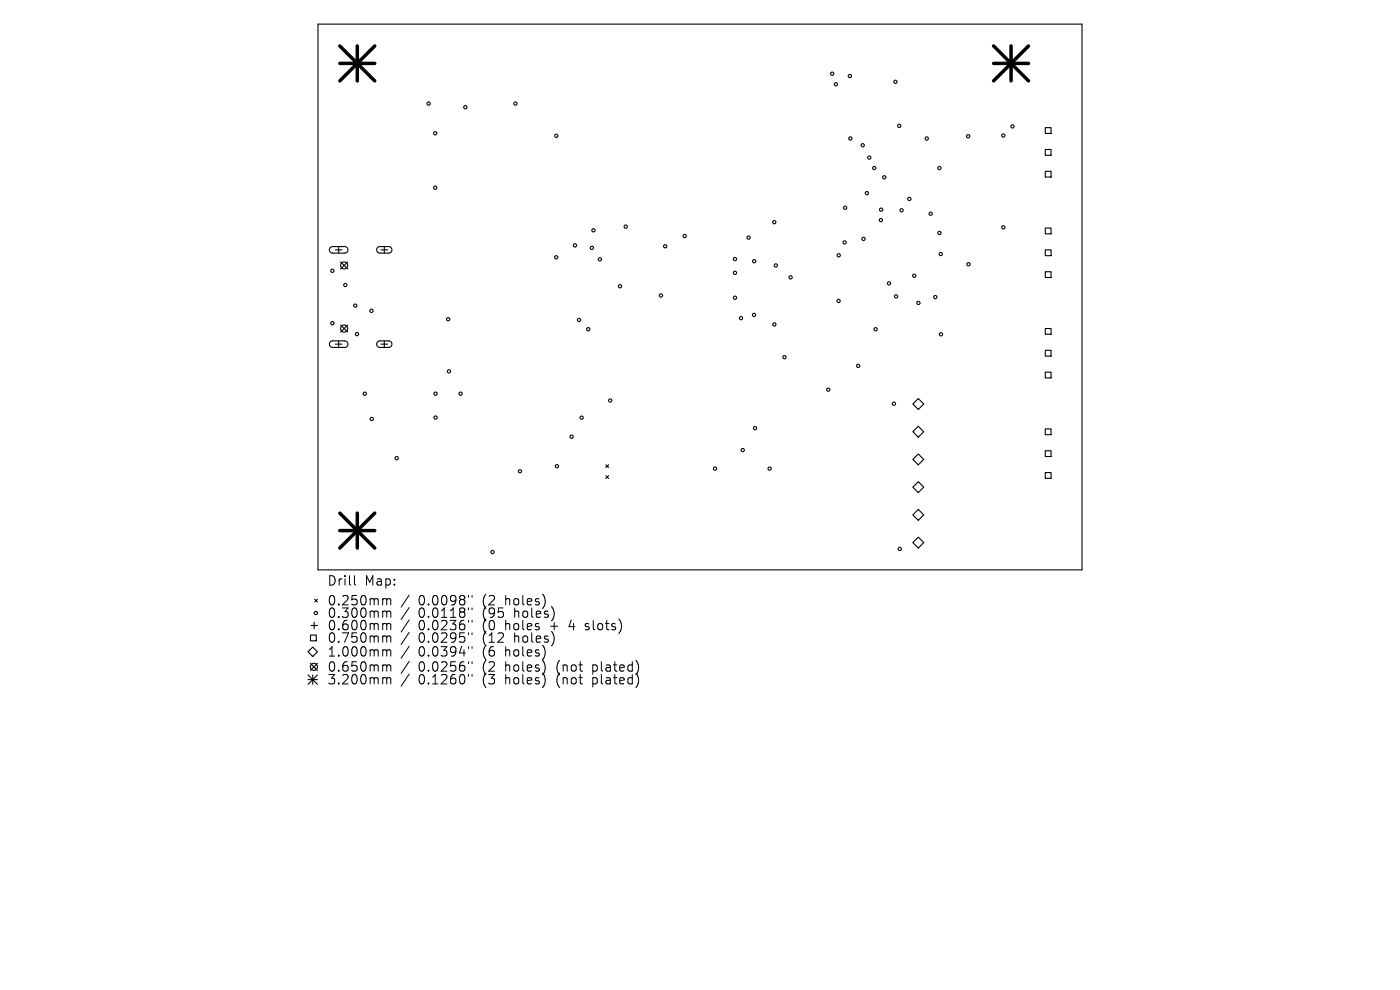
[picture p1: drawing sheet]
<svg xmlns="http://www.w3.org/2000/svg" width="297mm" height="210mm" viewBox="0 0 297 210" stroke-linecap="round" stroke-linejoin="round" font-family="sans-serif">
<defs><g id="words">
<g font-size="2.8">
<text x="69.3" y="124.5">Drill</text>
<text x="77.4" y="124.5">Map:</text>
<text x="69.3" y="128.7">0.250mm</text>
<text x="69.3" y="131.3">0.300mm</text>
<text x="88.8" y="128.7">0.0098&quot;</text>
<text x="88.8" y="131.3">0.0118&quot;</text>
<text x="102.5" y="128.7">(2</text>
<text x="102.5" y="131.3">(95</text>
<text x="107.5" y="128.7">holes)</text>
<text x="109.4" y="131.3">holes)</text>
<text x="69.3" y="134">0.600mm</text>
<text x="69.3" y="136.6">0.750mm</text>
<text x="88.8" y="134">0.0236&quot;</text>
<text x="88.8" y="136.6">0.0295&quot;</text>
<text x="102.5" y="134">(0</text>
<text x="102.5" y="136.6">(12</text>
<text x="107.5" y="134">holes</text>
<text x="109.4" y="136.6">holes)</text>
<text x="117.2" y="134">+</text>
<text x="121.4" y="134">4</text>
<text x="125" y="134">slots)</text>
<text x="69.3" y="139.6">1.000mm</text>
<text x="69.3" y="142.8">0.650mm</text>
<text x="88.8" y="139.6">0.0394&quot;</text>
<text x="88.8" y="142.8">0.0256&quot;</text>
<text x="102.5" y="139.6">(6</text>
<text x="102.5" y="142.8">(2</text>
<text x="107.5" y="139.6">holes)</text>
<text x="107.5" y="142.8">holes)</text>
<text x="118.5" y="142.8">(not</text>
<text x="126.4" y="142.8">plated)</text>
<text x="69.3" y="145.5">3.200mm</text>
<text x="88.8" y="145.5">0.1260&quot;</text>
<text x="102.5" y="145.5">(3</text>
<text x="107.5" y="145.5">holes)</text>
<text x="118.5" y="145.5">(not</text>
<text x="126.4" y="145.5">plated)</text>
</g>
</g></defs>
<g fill="none" stroke="#000" stroke-width=".23">
<path d="M67.5 5.1h162v115.8h-162zM221.8 27.1h1.2v1.2h-1.2zM221.8 31.7h1.2v1.2h-1.2zM221.8 36.3h1.2v1.3h-1.2zM70.1 52.5l.4-.2h2.6a.69 .69 0 0 1 .7 .7 .69 .69 0 0 1-.7 .7h-2.5a.69 .69 0 0 1-.7-.4 .69 .69 0 0 1 .2-.8zM71.2 53h1.3M71.8 52.3v1.4M72.3 55.6l1.5 1.5M73.8 55.6l-1.5 1.5M80.1 52.5l.4-.2h2a.69 .69 0 0 1 .6 .7 .69 .69 0 0 1-.6 .7h-1.9a.69 .69 0 0 1-.6-.4 .69 .69 0 0 1 .1-.8zM80.8 53h1.4M81.5 52.3v1.4"/>
<path d="M221.8 48.4h1.2v1.2h-1.2zM221.8 53h1.2v1.2h-1.2zM221.8 57.6h1.2v1.3h-1.2zM70.1 72.5l.4-.2h2.6a.69 .69 0 0 1 .7 .7 .69 .69 0 0 1-.7 .7h-2.5a.69 .69 0 0 1-.7-.4 .69 .69 0 0 1 .2-.8zM71.2 73h1.3M71.8 72.3v1.4M72.3 68.9l1.5 1.5M73.8 68.9l-1.5 1.5M80.1 72.5l.4-.2h2a.69 .69 0 0 1 .6 .7 .69 .69 0 0 1-.6 .7h-1.9a.69 .69 0 0 1-.6-.4 .69 .69 0 0 1 .1-.8zM80.8 73h1.4M81.5 72.3v1.4M221.8 69.7h1.2v1.2h-1.2z"/>
<path d="M221.8 74.3h1.2v1.2h-1.2zM221.8 78.9h1.2v1.3h-1.2zM128.5 98.6l.6 .6M129.1 98.6l-.6 .6M193.7 91.6l1.1-1.2 1.2 1.2-1.2 1.1zM194.8 84.5l1.2 1.2-1.2 1.2-1.1-1.2zM194.8 96.3l1.2 1.2-1.2 1.1-1.1-1.1zM221.8 91h1.2v1.2h-1.2zM221.8 95.6h1.2v1.2h-1.2zM128.5 100.9l.6 .6M129.1 100.9l-.6 .6M193.7 103.3l1.1-1.1 1.2 1.1-1.2 1.2z"/>
<path d="M193.7 109.2l1.1-1.1 1.2 1.1-1.2 1.2zM194.8 113.9l1.2 1.2-1.2 1.2-1.1-1.2zM221.8 100.2h1.2v1.3h-1.2zM65.3 138.3l1-1 1 1-1 1zM65.9 134.7h1.2v1.2h-1.2zM66 132.7h1.3M66.6 132v1.4M66.8 127.1l.5 .6M67.3 127.1l-.5 .6M65.3 143.2l2 2M65.3 144.2h2M65.8 140.7l1.5 1.5"/>
<path d="M66.3 143.2v2M67.3 140.7l-1.5 1.5M67.3 143.2l-2 2"/>
<circle cx="176.5" cy="15.6" r=".35"/>
<circle cx="177.3" cy="17.9" r=".35"/>
<circle cx="180.3" cy="16.1" r=".35"/>
<circle cx="190" cy="17.4" r=".35"/>
<circle cx="90.9" cy="22" r=".35"/>
<circle cx="92.3" cy="28.3" r=".35"/>
<circle cx="92.3" cy="39.8" r=".35"/>
<circle cx="98.7" cy="22.8" r=".35"/>
<circle cx="109.3" cy="22" r=".35"/>
<circle cx="118" cy="28.8" r=".35"/>
<circle cx="180.4" cy="29.4" r=".35"/>
<circle cx="183" cy="30.8" r=".35"/>
<circle cx="184.4" cy="33.4" r=".35"/>
<circle cx="185.5" cy="35.7" r=".35"/>
<circle cx="187.6" cy="37.6" r=".35"/>
<circle cx="190.8" cy="26.7" r=".35"/>
<circle cx="196.6" cy="29.4" r=".35"/>
<circle cx="199.3" cy="35.7" r=".35"/>
<circle cx="205.4" cy="28.9" r=".35"/>
<circle cx="212.8" cy="28.7" r=".35"/>
<circle cx="214.8" cy="26.8" r=".35"/>
<circle cx="70.5" cy="57.4" r=".35"/>
<circle cx="73" cy="56.3" r=".75"/>
<circle cx="118" cy="54.6" r=".35"/>
<circle cx="122" cy="52.1" r=".35"/>
<circle cx="125.6" cy="52.6" r=".35"/>
<circle cx="125.9" cy="48.9" r=".35"/>
<circle cx="127.3" cy="55" r=".35"/>
<circle cx="132.7" cy="48.1" r=".35"/>
<circle cx="141.1" cy="52.2" r=".35"/>
<circle cx="145.2" cy="50.1" r=".35"/>
<circle cx="155.9" cy="57.9" r=".35"/>
<circle cx="155.9" cy="55" r=".35"/>
<circle cx="158.8" cy="50.4" r=".35"/>
<circle cx="160" cy="55.4" r=".35"/>
<circle cx="164.3" cy="47.1" r=".35"/>
<circle cx="164.6" cy="56.3" r=".35"/>
<circle cx="167.7" cy="58.8" r=".35"/>
<circle cx="177.9" cy="54.2" r=".35"/>
<circle cx="179.2" cy="51.4" r=".35"/>
<circle cx="179.3" cy="44.1" r=".35"/>
<circle cx="183.2" cy="50.7" r=".35"/>
<circle cx="183.9" cy="41" r=".35"/>
<circle cx="186.9" cy="46.7" r=".35"/>
<circle cx="186.9" cy="44.5" r=".35"/>
<circle cx="191.3" cy="44.6" r=".35"/>
<circle cx="192.9" cy="42.2" r=".35"/>
<circle cx="193.9" cy="58.5" r=".35"/>
<circle cx="197.4" cy="45.3" r=".35"/>
<circle cx="199.3" cy="49.4" r=".35"/>
<circle cx="199.6" cy="53.9" r=".35"/>
<circle cx="205.5" cy="56.1" r=".35"/>
<circle cx="212.8" cy="48.2" r=".35"/>
<circle cx="70.5" cy="68.6" r=".35"/>
<circle cx="73" cy="69.7" r=".75"/>
<circle cx="73.3" cy="60.5" r=".35"/>
<circle cx="75.4" cy="64.8" r=".35"/>
<circle cx="75.7" cy="70.9" r=".35"/>
<circle cx="78.8" cy="65.9" r=".35"/>
<circle cx="95.1" cy="67.7" r=".35"/>
<circle cx="95.2" cy="78.8" r=".35"/>
<circle cx="122.8" cy="67.9" r=".35"/>
<circle cx="124.8" cy="69.8" r=".35"/>
<circle cx="131.5" cy="60.7" r=".35"/>
<circle cx="140.2" cy="62.7" r=".35"/>
<circle cx="155.9" cy="63.2" r=".35"/>
<circle cx="157.2" cy="67.5" r=".35"/>
<circle cx="160" cy="66.8" r=".35"/>
<circle cx="164.3" cy="68.8" r=".35"/>
<circle cx="166.4" cy="75.8" r=".35"/>
<circle cx="177.9" cy="63.8" r=".35"/>
<circle cx="182.1" cy="77.6" r=".35"/>
<circle cx="185.8" cy="69.8" r=".35"/>
<circle cx="188.6" cy="60.1" r=".35"/>
<circle cx="190.1" cy="62.9" r=".35"/>
<circle cx="194.8" cy="64.3" r=".35"/>
<circle cx="198.4" cy="63" r=".35"/>
<circle cx="199.6" cy="70.9" r=".35"/>
<circle cx="77.4" cy="83.5" r=".35"/>
<circle cx="78.9" cy="88.9" r=".35"/>
<circle cx="84.2" cy="97.2" r=".35"/>
<circle cx="92.4" cy="88.6" r=".35"/>
<circle cx="92.4" cy="83.5" r=".35"/>
<circle cx="97.7" cy="83.5" r=".35"/>
<circle cx="110.3" cy="100" r=".35"/>
<circle cx="118.1" cy="98.9" r=".35"/>
<circle cx="121.3" cy="92.6" r=".35"/>
<circle cx="123.4" cy="88.6" r=".35"/>
<circle cx="129.5" cy="85" r=".35"/>
<circle cx="151.7" cy="99.4" r=".35"/>
<circle cx="157.6" cy="95.5" r=".35"/>
<circle cx="160.2" cy="90.8" r=".35"/>
<circle cx="163.3" cy="99.4" r=".35"/>
<circle cx="175.7" cy="82.7" r=".35"/>
<circle cx="189.6" cy="85.6" r=".35"/>
<circle cx="104.5" cy="117.1" r=".35"/>
<circle cx="190.9" cy="116.4" r=".35"/>
<circle cx="67" cy="130" r=".35"/>
<circle cx="66.6" cy="141.5" r=".75"/>
</g>
<path d="M72.1 9.7l7.4 7.5M72.1 13.5h7.4M75.8 9.7v7.5M79.5 9.7l-7.4 7.5M210.8 13.5h7.4M210.8 9.7l7.4 7.5M214.5 9.7v7.5M218.2 9.7l-7.4 7.5M72.1 108.8l7.4 7.5M72.1 112.6h7.4M75.8 108.8v7.5M79.5 108.8l-7.4 7.5" fill="none" stroke="#000" stroke-width=".74"/>
<g fill="none" stroke="#000" stroke-width=".21">
<path d="M75.2 122.1v1.7l.3 .3M81.5 127h.3l.2 .3M81.5 129.6h.3l.2 .3M81.5 132.3l.5 .1v.2M81.5 134.9h.3l.2 .3M81.5 137.8h.3l.2 .3M82 127.3l.3-.3 .5 .1 .1 1.2M82 127.3v1M82 129.9v1.1M82 132.6v1M82 135.2v1M82 138.1v1.1"/>
<path d="M82 129.9l.3-.3 .5 .1 .1 1.3M82 132.6l.3-.3 .5 .1 .1 1.2M82 135.2l.3-.3 .5 .1 .1 1.2M82 138.1l.3-.3 .5 .1 .1 1.3M86.8 126.2l-1.7 2.6M86.8 128.9l-1.7 2.5M86.8 131.5l-1.7 2.6M86.8 134.1l-1.7 2.6M86.8 137.1l-1.7 2.6M99.4 126.3v.4M99.4 129v.3M99.4 131.6v.4"/>
<path d="M99.4 134.2v.4M99.4 137.2v.4M100.1 126.3v.4M100.1 129v.3M100.1 131.6v.4M100.1 134.2v.4M100.1 137.2v.4M124.1 133.5l.2 .1M124.2 132.4v.4M81.5 141l.5 .1v.2M81.5 143.7h.3l.2 .3M82 141.3v1.1"/>
<path d="M82 144v1.1M82 141.3l.3-.3 .5 .1 .1 1.3M82 144l.3-.3 .5 .1 .1 1.3M86.8 140.3l-1.7 2.6M86.8 143l-1.7 2.6M99.4 140.4v.4M99.4 143.1v.4M100.1 140.4v.4M100.1 143.1v.4"/>
</g>
<use href="#words"/>
</svg>
